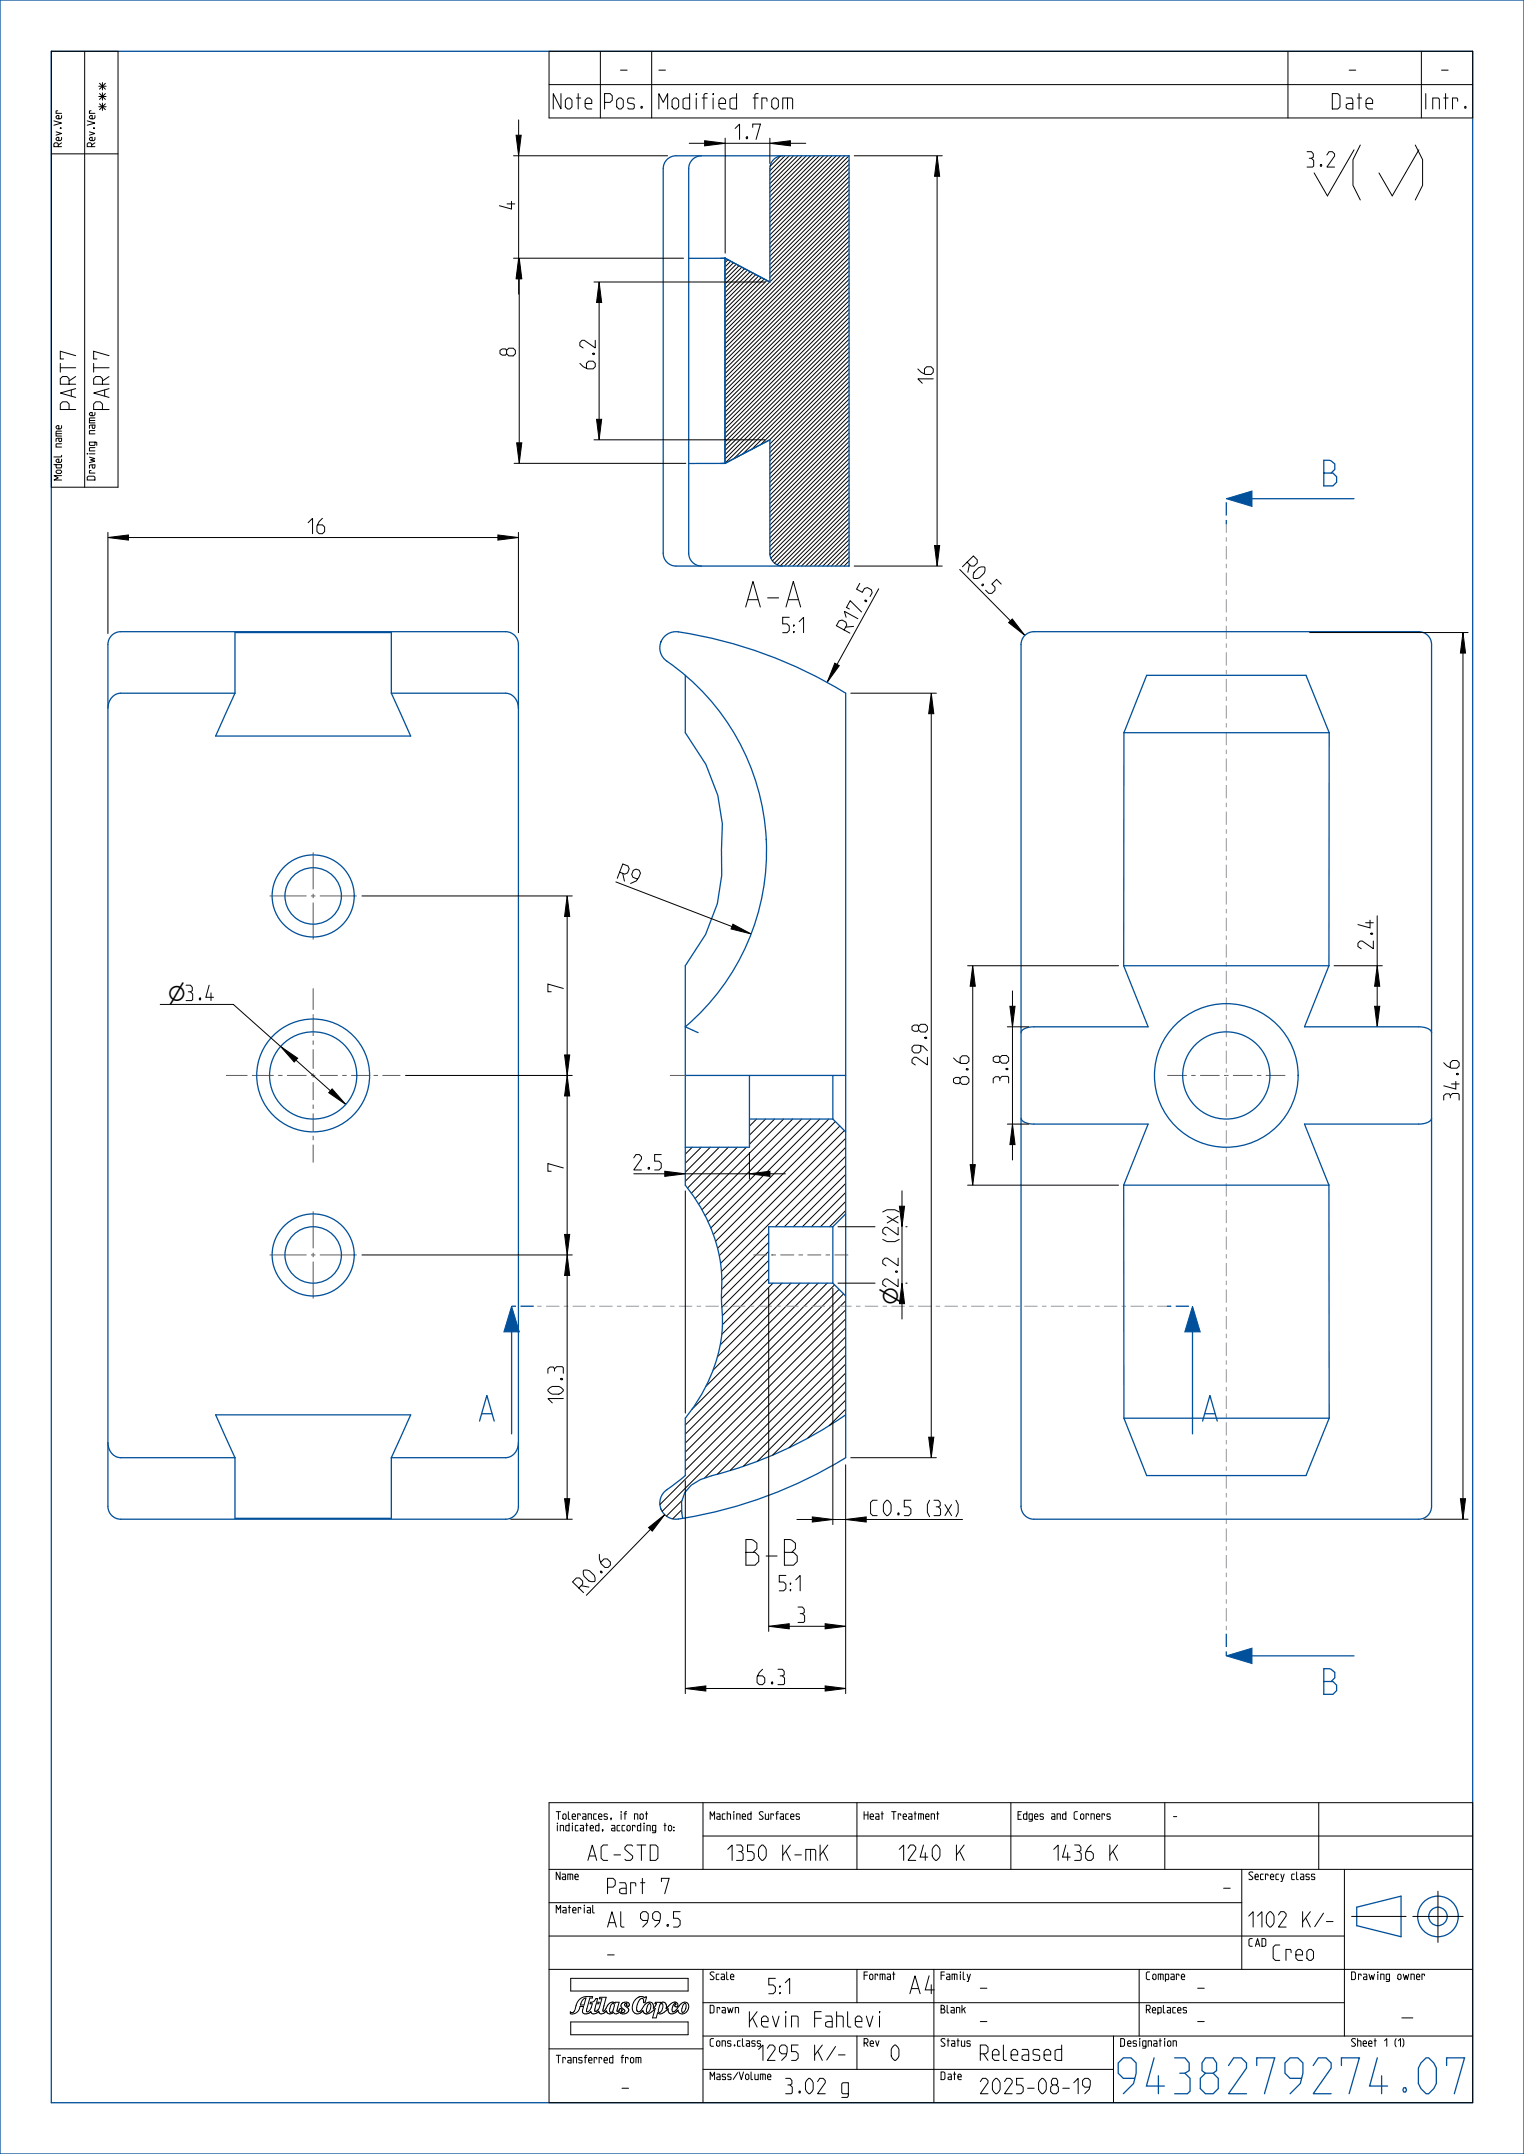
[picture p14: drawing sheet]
<svg xmlns="http://www.w3.org/2000/svg" width="297mm" height="420mm" viewBox="0 0 297 420" stroke-linecap="round" stroke-linejoin="round" font-family="sans-serif">
<defs><g id="words">
<text font-size="13" x="263.7" y="38.3">( )</text>
<text font-size="9.1" fill="#00509b" x="216.5" y="408.2">9438279274.07</text>
<g font-size="6.5">
<text x="145.8" y="118.4">A-A</text>
<text x="145.1" y="305.2">B-B</text>
<text x="272.6" y="395.2">-</text>
</g>
<text font-size="4.6" x="176.6" y="388.7">A4</text>
<g font-size="4.1">
<text x="32.7" y="195.1">⌀3.4</text>
<text x="32.7" y="195.1">⌀</text>
<text x="175" y="254.4" transform="rotate(-90 175 254.4)">⌀2.2 (2x)</text>
<text x="175" y="254.4" transform="rotate(-90 175 254.4)">⌀</text>
</g>
<g font-size="3.9">
<text x="120.8" y="14.7">-</text>
<text x="128.4" y="14.7">-</text>
<text x="262.8" y="14.7">-</text>
<text x="280.8" y="14.7">-</text>
<text x="21.3" y="21.5" transform="rotate(-90 21.3 21.5)">***</text>
<text x="107.3" y="21.2">Note</text>
<text x="117.3" y="21.2">Pos.</text>
<text x="128.4" y="21.2">Modified from</text>
<text x="259.3" y="21.2">Date</text>
<text x="276.1" y="21.2">Intr.</text>
<text x="143.3" y="27.2">1.7</text>
<text x="254.7" y="32.6">3.2</text>
<text x="100.3" y="40.8" transform="rotate(-90 100.3 40.8)">4</text>
<text x="100.4" y="69.4" transform="rotate(-90 100.4 69.4)">8</text>
<text x="116" y="71.9" transform="rotate(-90 116 71.9)">6.2</text>
<text x="181.9" y="74.7" transform="rotate(-90 181.9 74.7)">16</text>
<text x="14.7" y="79.8" transform="rotate(-90 14.7 79.8)">PART7</text>
<text x="21.3" y="79.8" transform="rotate(-90 21.3 79.8)">PART7</text>
<text x="60.1" y="104.1">16</text>
<text x="187.6" y="110.5" transform="rotate(45 187.6 110.5)">R0.5</text>
<text x="150.4" y="123.4">5:1</text>
<text x="165.6" y="123.5" transform="rotate(-61 165.6 123.5)">R17.5</text>
<text x="120.3" y="171.3" transform="rotate(21 120.3 171.3)">R9</text>
<text x="267.6" y="185" transform="rotate(-90 267.6 185)">2.4</text>
<text x="109.8" y="193.4" transform="rotate(-90 109.8 193.4)">7</text>
<text x="180.7" y="207.7" transform="rotate(-90 180.7 207.7)">29.8</text>
<text x="188.8" y="211.4" transform="rotate(-90 188.8 211.4)">8.6</text>
<text x="196.6" y="211.2" transform="rotate(-90 196.6 211.2)">3.8</text>
<text x="284.4" y="214.5" transform="rotate(-90 284.4 214.5)">34.6</text>
<text x="109.8" y="228.4" transform="rotate(-90 109.8 228.4)">7</text>
<text x="123.5" y="228.1">2.5</text>
<text x="109.8" y="273.6" transform="rotate(-90 109.8 273.6)">10.3</text>
<text x="169.7" y="295.5">C0.5 (3x)</text>
<text x="113.7" y="310.5" transform="rotate(-46 113.7 310.5)">R0.6</text>
<text x="149.8" y="310.2">5:1</text>
<text x="155.5" y="316.4">3</text>
<text x="147.5" y="328.5">6.3</text>
<text x="115" y="362.7">AC-STD</text>
<text x="141.5" y="362.7">1350 K-mK</text>
<text x="175" y="362.7">1240 K</text>
<text x="205" y="362.7">1436 K</text>
<text x="117.8" y="369.2">Part 7</text>
<text x="238.3" y="369.2">-</text>
<text x="117.8" y="375.7">Al 99.5</text>
<text x="242.6" y="375.7">1102 K/-</text>
<text x="118.4" y="382.2">-</text>
<text x="248.1" y="382.2">Creo</text>
<text x="148.5" y="388.7">5:1</text>
<text x="191" y="388.7">-</text>
<text x="233.4" y="388.7">-</text>
<text x="145.4" y="395.2">Kevin Fahlevi</text>
<text x="191" y="395.2">-</text>
<text x="233.4" y="395.2">-</text>
<text x="147.8" y="401.7">1295 K/-</text>
<text x="173.1" y="401.7">0</text>
<text x="190.4" y="401.7">Released</text>
<text x="120.8" y="408.2">-</text>
<text x="152.4" y="408.2">3.02 g</text>
<text x="190.4" y="408.2">2025-08-19</text>
</g>
<g font-size="2">
<text x="12" y="28.6" transform="rotate(-90 12 28.6)">Rev.Ver</text>
<text x="18.5" y="28.6" transform="rotate(-90 18.5 28.6)">Rev.Ver</text>
<text x="12" y="93.6" transform="rotate(-90 12 93.6)">Model name</text>
<text x="18.5" y="93.6" transform="rotate(-90 18.5 93.6)">Drawing name</text>
<text x="108.4" y="354.7">Tolerances, if not</text>
<text x="108.4" y="357">indicated, according to:</text>
<text x="138.4" y="354.7">Machined Surfaces</text>
<text x="168.4" y="354.7">Heat Treatment</text>
<text x="198.4" y="354.7">Edges and Corners</text>
<text x="228.4" y="354.7">-</text>
<text x="108.4" y="366.5">Name</text>
<text x="243.4" y="366.5">Secrecy class</text>
<text x="108.4" y="373">Material</text>
<text x="243.4" y="379.5">CAD</text>
<text x="138.4" y="386">Scale</text>
<text x="168.4" y="386">Format</text>
<text x="183.4" y="386">Family</text>
<text x="223.4" y="386">Compare</text>
<text x="263.4" y="386">Drawing owner</text>
<text x="138.4" y="392.5">Drawn</text>
<text x="183.4" y="392.5">Blank</text>
<text x="223.4" y="392.5">Replaces</text>
<text x="138.4" y="399">Cons.class</text>
<text x="168.4" y="399">Rev</text>
<text x="183.4" y="399">Status</text>
<text x="218.4" y="399">Designation</text>
<text x="263.4" y="399">Sheet 1 (1)</text>
<text x="108.4" y="402.2">Transferred from</text>
<text x="138.4" y="405.5">Mass/Volume</text>
<text x="183.4" y="405.5">Date</text>
</g>
</g></defs>
<path d="M152.5 30.4a2.5 2.5 0 0 0-2.5 2.5M141.3 50.3l8.7 4.7M150 85.8l-8.7 4.5M150 107.9a2.5 2.5 0 0 0 2.5 2.5M164.8 275.9a80.5 80.5 0 0 1-26.1 11.8M133.6 287.7l-3.1 2.4a3.2 3.2 0 0 0-1.6 4.2 3.2 3.2 0 0 0 4.1 1.8" fill="none" stroke="#00509b" stroke-width=".25"/>
<g fill="none" stroke="#000" stroke-width=".19">
<path d="M152.1 30.4l-2 2.1M153 30.4l-3 2.9M153.8 30.4l-3.8 3.8M154.6 30.4l-4.6 4.6M155.5 30.4l-5.5 5.4M156.3 30.4l-6.3 6.2M157.1 30.4l-7.1 7.1M158 30.4l-8 7.9M158.8 30.4l-8.8 8.7M159.6 30.4l-9.6 9.6M160.5 30.4l-10.5 10.4M161.3 30.4l-11.3 11.2"/>
<path d="M162.1 30.4l-12.1 12.1M163 30.4l-13 12.9M163.8 30.4l-13.8 13.7M164.6 30.4l-14.6 14.6M165.5 30.4l-15.5 15.4M165.5 31.2l-15.5 15.4M165.5 32l-15.5 15.5M165.5 32.9l-15.5 15.4M165.5 33.7l-15.5 15.4M165.5 34.5l-15.5 15.5M165.5 35.4l-15.5 15.4M165.5 36.2l-15.5 15.4"/>
<path d="M165.5 37l-15.5 15.5M165.5 37.9l-15.5 15.4M165.5 38.7l-15.5 15.4M165.5 39.5l-24.2 24.2M141.3 50.3v.1M141.9 50.6l-.6 .6M142.4 50.9l-1.1 1.1M142.9 51.2l-1.6 1.6M143.5 51.5l-2.2 2.2M144 51.8l-2.7 2.7M144.6 52.1l-3.3 3.2M145.1 52.4l-3.8 3.8"/>
<path d="M145.7 52.7l-4.4 4.3M146.2 53l-4.9 4.8M146.7 53.2l-5.4 5.5M147.3 53.5l-6 6M147.8 53.8l-6.5 6.5M148.4 54.1l-7.1 7.1M148.9 54.4l-7.6 7.6M149.5 54.7l-8.2 8.1M165.5 40.3l-24.2 24.2M165.5 41.2l-24.2 24.1M165.5 42l-24.2 24.2M165.5 42.8l-24.2 24.2"/>
<path d="M165.5 43.7l-24.2 24.1M165.5 44.5l-24.2 24.2M165.5 45.3l-24.2 24.2M165.5 46.2l-24.2 24.1M165.5 47l-24.2 24.2M165.5 47.8l-24.2 24.2M165.5 48.7l-24.2 24.1M165.5 49.5l-24.2 24.1M165.5 50.3l-24.2 24.2M165.5 51.2l-24.2 24.1M165.5 52l-24.2 24.1M165.5 52.8l-24.2 24.2"/>
<path d="M165.5 53.7l-24.2 24.1M165.5 54.5l-24.2 24.1M165.5 55.3l-24.2 24.2M165.5 56.2l-24.2 24.1M165.5 57l-24.2 24.1M165.5 57.8l-24.2 24.2M165.5 58.7l-24.2 24.1M165.5 59.5l-24.2 24.1M165.5 60.3l-24.2 24.2M165.5 61.2l-24.2 24.1M165.5 62l-24.2 24.1M165.5 62.8l-24.2 24.2"/>
<path d="M165.5 63.6l-24.2 24.2M165.5 64.5l-24.2 24.1M165.5 65.3l-24.2 24.2M165.5 66.1l-24.2 24.2M165.5 67l-22.5 22.5M165.5 67.8l-20.7 20.7M165.5 68.6l-19 19M165.5 69.5l-17.3 17.2M165.5 70.3l-15.5 15.5M165.5 71.1l-15.5 15.5M165.5 72l-15.5 15.4M165.5 72.8l-15.5 15.4"/>
<path d="M165.5 73.6l-15.5 15.5M165.5 74.5l-15.5 15.4M165.5 75.3l-15.5 15.4M165.5 76.1l-15.5 15.5M165.5 77l-15.5 15.4M165.5 77.8l-15.5 15.4M165.5 78.6l-15.5 15.5M165.5 79.5l-15.5 15.4M165.5 80.3l-15.5 15.4M165.5 81.1l-15.5 15.5M165.5 82l-15.5 15.4M165.5 82.8l-15.5 15.4"/>
<path d="M165.5 83.6l-15.5 15.5M165.5 84.4l-15.5 15.5M165.5 85.3l-15.5 15.4M165.5 86.1l-15.5 15.4M165.5 86.9l-15.5 15.5M165.5 87.8l-15.5 15.4M165.5 88.6l-15.5 15.4M165.5 89.4l-15.5 15.5M165.5 90.3l-15.5 15.4M165.5 91.1l-15.5 15.4M165.5 91.9l-15.5 15.5M165.5 92.8l-15.4 15.4"/>
<path d="M165.5 93.6l-15.3 15.2M165.5 94.4l-15 15M165.5 95.3l-14.6 14.5M165.5 96.1l-14.1 14M165.5 96.9l-13.4 13.4M165.5 97.8l-12.6 12.6M165.5 98.6l-11.8 11.8M165.5 99.4l-11 11M165.5 100.3l-10.1 10.1M165.5 101.1l-9.3 9.3M165.5 101.9l-8.5 8.5M165.5 102.8l-7.7 7.6"/>
<path d="M165.5 103.6l-6.8 6.8M165.5 104.4l-6 6M165.5 105.2l-5.2 5.2M165.5 106.1l-4.3 4.3M165.5 106.9l-3.5 3.5M165.5 107.7l-2.7 2.7M165.5 108.6l-1.8 1.8M165.5 109.4l-1 1M165.5 110.2l-.2 .2M147.4 218.2l-1.3 1.4M149.2 218.2l-3.1 3.1M151 218.2l-4.9 4.9"/>
<path d="M152.7 218.2l-16.6 16.6M154.5 218.2l-17.7 17.7M156.2 218.2l-18.8 18.8M158 218.2l-20 20M159.8 218.2l-21.3 21.2M161.5 218.2l-22.5 22.5M162.8 218.7l-23.3 23.3M163.7 219.6l-23.9 23.8M134.9 223.7l-1.3 1.3M136.7 223.7l-3.1 3.1M138.4 223.7l-4.8 4.9M140.2 223.7l-6.6 6.6"/>
<path d="M141.9 223.7l-7.9 8M143.7 223.7l-9 9M145.5 223.7l-10 10M164.6 220.4l-24.4 24.4M164.8 222l-24.4 24.3M164.8 223.7l-24.2 24.2M164.8 225.5l-13.7 13.7M164.8 227.2l-12 12M164.8 229l-10.2 10.2M164.8 230.8l-8.4 8.4M164.8 232.5l-6.7 6.7M164.8 234.3l-4.9 4.9"/>
<path d="M164.8 236l-3.2 3.2M149.8 240.5l-9.1 9.1M149.8 242.2l-9.2 9.2M149.8 244l-9.2 9.2M149.8 245.8l-9.1 9.1M149.8 247.5l-9 9M149.8 249.3l-9 9M150.6 250.2l-9.9 10M152.4 250.2l-12 12M154.2 250.2l-14.4 14.4M155.9 250.2l-16.9 17M157.7 250.2l-20.1 20.1"/>
<path d="M159.5 250.2l-24.7 24.6M161.2 250.2l-27.6 27.7M162.6 250.5l-29 29.1M163.5 251.4l-29.9 30M164.4 252.3l-30.8 30.8M164.8 253.6l-31.2 31.3M164.8 255.4l-31.2 31.3M164.8 257.2l-36.2 36.2M164.8 258.9l-35.8 35.8M164.8 260.7l-27.5 27.5M164.8 262.4l-25 25M164.8 264.2l-22.5 22.5"/>
<path d="M164.8 266l-19.9 19.9M164.8 267.7l-17.2 17.2M164.8 269.5l-14.2 14.2M164.8 271.3l-11 11M164.8 273l-7.4 7.4M164.8 274.8l-3.2 3.2M132.8 294.5l-1.7 1.7M132.9 292.6l-3 3M133 296l-.1 .1"/>
</g>
<path d="M239 322.9l5-1.5v3z" fill="#00509b"/>
<path d="M239 322.9l5-1.5v3z" fill="none" stroke="#00509b" stroke-width=".19"/>
<path d="M258 327.9h1.4l.7-.7v-1.1l-.7-.6-1.4-.1v5h1.8l.7-.7v-1.1l-.7-.7h-.4" fill="none" stroke="#00509b" stroke-width=".25"/>
<path d="M239 97.2l5-1.5v3z" fill="#00509b"/>
<path d="M239 97.2l5-1.5v3z" fill="none" stroke="#00509b" stroke-width=".19"/>
<path d="M258 92.2h1.4l.7-.7v-1l-.7-.6-.3-.2h-1.1v5h1.8l.7-.7v-1l-.7-.8h-.4" fill="none" stroke="#00509b" stroke-width=".25"/>
<path d="M99.7 254.7l1.5 5h-3z" fill="#00509b"/>
<path d="M99.7 254.7l1.5 5h-3z" fill="none" stroke="#00509b" stroke-width=".19"/>
<path d="M93.5 277.1l1.4-5 1.4 5M93.9 275.7h1.9" fill="none" stroke="#00509b" stroke-width=".25"/>
<path d="M232.4 254.7l1.5 5h-3z" fill="#00509b"/>
<path d="M232.4 254.7l1.5 5h-3z" fill="none" stroke="#00509b" stroke-width=".19"/>
<g fill="none" stroke="#00509b" stroke-width=".25">
<path d="M0 0h297v420h-297zM10 10h277v400h-277zM129.8 31.3a2.5 2.5 0 0 1 1.9-.9h33.8v80h-33.8a2.5 2.5 0 0 1-2.5-2.5v-75l.1-.6zM136.7 30.4a2.5 2.5 0 0 0-2.5 2.5v75a2.5 2.5 0 0 0 2.5 2.5M150 32.9v22.1l-8.7-4.7v40l8.7-4.5v22.1M141.3 50.4v40M141.3 50.4h.1M141.3 50.4h-.8M141.3 50.4h-7.1M141.3 50.3v.1M140.5 90.4h.8h-7.1M141.3 90.4h.1"/>
<path d="M141.3 90.3v.1M244 97.2h19.9M21 125.7a2.5 2.5 0 0 1 2.5-2.5h75a2.5 2.5 0 0 1 2.5 2.5M21 125.7v168a2.5 2.5 0 0 0 2.5 2.5h75a2.5 2.5 0 0 0 2.5-2.5v-168M45.8 135.2l-3.8 8.3h38l-3.7-8.3M45.8 135.2h-22.3a2.76 2.76 0 0 0-2.5 2.9M45.8 135.2v-11.9h30.5v11.9M76.3 135.2h22.2a2.76 2.76 0 0 1 2.5 2.9M133.6 131.7v11.2l4 6.1 2.3 6.1 .9 5.5-.2 5.1v5l-.8 5.5-2.3 6-3.9 6.1v42.8a29.7 29.7 0 0 1 7 21.6v1.3a28.8 28.8 0 0 1-5.4 20.3l-1.6 2.2v11.2M199.9 123.7l1-.5h.6h75a2.5 2.5 0 0 1 2.5 2.5v168a2.5 2.5 0 0 1-2.5 2.5h-75a2.5 2.5 0 0 1-2.5-2.5v-168a2.5 2.5 0 0 1 .9-2zM219 142.9l4.5-11.2h31l4.5 11.2M219 142.9v45.4"/>
<path d="M219 142.9h40M259 142.9v45.4M219 188.3l4.7 11.9-23.2 .1a1.79 1.79 0 0 0-1.5 1.1M219 188.3h40M259 188.3l-4.8 11.9 23.3 .1a1.79 1.79 0 0 1 1.5 1.1M133.6 209.7h31.2M136.1 201.4l-2.5-1.2a45.1 45.1 0 0 0-4.1-71.7 3.2 3.2 0 0 1-.6-3.6 3.2 3.2 0 0 1 3.3-1.7 87.5 87.5 0 0 1 32.6 12v149a87.5 87.5 0 0 1-31.7 11.8M146.1 209.7v14h-12.5M146.1 218.2h16.2M162.3 218.2l2.5 2.5M162.3 209.7v8.5M199 218a2.08 2.08 0 0 0 2.1 1.2h22.6l-4.7 11.9"/>
<path d="M279 218a2.08 2.08 0 0 1-2.1 1.2h-22.7l4.8 11.9M162.3 239.2h-12.5v11h12.5M162.3 239.2v11M164.8 236.7l-2.5 2.5M219 231.1v45.4M219 231.1h40M259 231.1v45.4M99.7 259.7v19.9M162.3 250.2l2.5 2.5M232.4 259.7v19.9M219 276.5l4.5 11.2h31l4.5-11.2M219 276.5h40"/>
<path d="M234.4 277.1l1.4-5 1.4 5M234.8 275.7h1.9M21 281.3a2.76 2.76 0 0 0 2.5 2.9h22.3M45.8 284.2l-3.8-8.3h38l-3.7 8.3M45.8 284.2v11.9h30.5v-11.9M101 281.3a2.76 2.76 0 0 1-2.5 2.9h-22.2M138.7 287.7l-2.2 .8a5.6 5.6 0 0 0-3.6 6.5l.1 1.1M244 322.9h19.9M264.4 371.9l8.6-2.2v7.9l-8.6-2.1z"/>
<circle cx="61" cy="174.7" r="8"/>
<circle cx="61" cy="174.7" r="5.5"/>
<circle cx="61" cy="209.7" r="11"/>
<circle cx="61" cy="209.7" r="8.5"/>
<circle cx="239" cy="209.7" r="14"/>
<circle cx="239" cy="209.7" r="8.5"/>
<circle cx="61" cy="244.7" r="8"/>
<circle cx="61" cy="244.7" r="5.5"/>
<circle cx="280.2" cy="373.7" r="4"/>
<circle cx="280.2" cy="373.7" r="1.8"/>
</g>
<path d="M239 102.2v-5M99.7 254.7h5M227.4 254.7h5M239 322.9v-5" fill="none" stroke="#00509b" stroke-width=".25" stroke-dasharray=".9 .9 2.6 .9" stroke-linecap="butt"/>
<path d="M104.7 254.7h122.7M239 317.9v-215.7" fill="none" stroke="#9196a0" stroke-width=".19" stroke-dasharray=".9 .9 2.6 .9" stroke-linecap="butt"/>
<g fill="#000">
<path d="M100.6 26.4h1l-.5 4zM137.3 27.4l4 .5-4 .5zM150 27.9l4-.5v1zM182.6 30.4l.5 4h-1zM101.1 50.3l.5 4h-1zM101.2 50.3l.5 4h-1zM116.8 55l.5 4h-1zM100.7 86.3h1l-.5 4zM116.3 81.8h1l-.5 4zM21 104.8l4-.5v1zM97 104.3l4 .5-4 .5zM182.1 106.4h1l-.5 4z"/>
<path d="M162.7 129.3l.9 .5-2.4 3.3zM181.5 135.2l.5 4h-1zM196.6 121.4l.7-.7 2.4 3.2zM285.1 123.3l.5 4h-1zM110.5 174.7l.5 4h-1zM142.8 180.2l3.6 1.9-3.9-1zM189.6 188.3l.5 4h-1zM268.4 188.3l.5 4h-1zM54.7 204l3.3 2.3-.7 .8zM64.7 212.3l2.7 3-3.3-2.2zM110 205.7h1l-.5 4zM110.5 209.7l.5 4h-1z"/>
<path d="M196.8 196.2h1l-.5 4zM197.3 219.2l.5 4h-1zM267.9 196.2h1l-.5 4zM129.6 228.4l4 .5-4 .5zM146.1 228.9l4-.5v1zM189.1 227.1h1l-.5 4zM110 240.7h1l-.5 4zM110.5 244.7l.5 4h-1zM110 292.2h1l-.5 4zM126.4 297.9l3.1-2.6-2.4 3.3zM158.3 295.8l4 .5-4 .5zM164.8 296.3l4-.5v1z"/>
<path d="M181 280.2h1l-.5 4zM284.6 292.2h1l-.5 4zM149.8 317.1l4-.5v1zM160.8 316.6l4 .5-4 .5zM133.6 329.2l4-.5v1zM160.8 328.7l4 .5-4 .5z"/>
</g>
<g fill="none" stroke="#000" stroke-width=".19">
<path d="M10 10h13v85h-13zM16.5 10v85M107 10h180v13h-180zM107 16.5h180M117 10v13M127 10v13M251 10v13M277 10v13M10 30h13M100.1 30.4h30M100.6 26.4h1l-.5 4zM101.1 23.4v3"/>
<path d="M101.1 30.4v19.9M134.3 27.9h3M137.3 27.4l4 .5-4 .5zM141.3 26.9v22.4M141.3 27.9h8.7M150 27.9l4-.5v1zM150 26.9v5M154 27.9h3M166.5 30.4h17.1M182.6 30.4l.5 4h-1zM182.6 34.4v72M263.9 29.2l-5.2 9-2.6-4.5"/>
<path d="M100.1 50.3h33.1M101.1 50.3l.5 4h-1zM101.1 54.3v3M101.2 50.3l.5 4h-1zM101.2 54.3v32M115.8 55h33.2M116.8 55l.5 4h-1zM116.8 59v22.8M100.2 90.3h33.5M100.7 86.3h1l-.5 4zM115.8 85.8h33.2M116.3 81.8h1l-.5 4z"/>
<path d="M21 104.8l4-.5v1zM21 103.8v19.7M25 104.8h72M97 104.3l4 .5-4 .5zM101 103.8v19.6M166.5 110.4h17.1M171.2 114.8l-8.1 14.8M182.1 106.4h1l-.5 4zM187 111l9.9 10M162.7 129.3l.9 .5-2.4 3.3zM165.8 135.2h16.7M181.5 135.2l.5 4h-1z"/>
<path d="M181.5 139.2v141M196.6 121.4l.7-.7 2.4 3.2zM255.2 123.3h30.9M285.1 123.3l.5 4h-1zM285.1 127.3v164.9M70.5 174.7h41M110.5 174.7l.5 4h-1zM110.5 178.7v27M120 172l22.7 8.7M268.4 178.6v9.7M31.2 195.9h14.3l9.2 8.1M142.8 180.2l3.6 1.9-3.9-1z"/>
<path d="M188.6 188.3h29.4M189.6 188.3l.5 4h-1zM189.6 192.3v34.8M196.8 196.2h1l-.5 4zM197.3 193.2v3M260 188.3h9.4M267.9 196.2h1l-.5 4zM268.4 188.3l.5 4h-1zM268.4 192.3v3.9M54.7 204l3.3 2.3-.7 .8zM57.7 206.7l6.7 6M64.7 212.3l2.7 3-3.3-2.2z"/>
<path d="M79 209.7h32.5M110 205.7h1l-.5 4zM110.5 209.7l.5 4h-1zM110.5 213.7v27M196.3 219.2h4.2M196.3 200.2h4.2M197.3 219.2l.5 4h-1zM197.3 200.2v19M129.6 228.4l4 .5-4 .5zM133.6 232.2v43.3M133.6 228.9h12.5M146.1 228.9l4-.5v1z"/>
<path d="M146.1 224.7v5.2M150.1 228.9h3M163.3 239.2h7.2M175.8 232.2v3M175.8 239.2v11M188.6 231.1h29.4M189.1 227.1h1l-.5 4zM197.3 223.2v3M70.5 244.7h41M110 240.7h1l-.5 4zM110.5 244.7l.5 4h-1zM110.5 248.7v43.5"/>
<path d="M149.8 251.2v66.9M162.3 251.2v46.1M163.3 250.2h7.2M175.8 254.2v3M99.5 296.2h12M110 292.2h1l-.5 4zM126.4 297.9l3.1-2.6-2.4 3.3zM126.8 298.2l-12.5 12.9M133.6 288.7v41.5M155.3 296.3h3M158.3 295.8l4 .5-4 .5zM162.3 296.3h2.5"/>
<path d="M164.8 296.3l4-.5v1zM164.8 285.6v44.6M165.8 284.2h16.7M168.8 296.3h18.8M181 280.2h1l-.5 4zM277.5 296.2h8.6M284.6 292.2h1l-.5 4zM149.8 317.1l4-.5v1zM153.8 317.1h7M160.8 316.6l4 .5-4 .5zM133.6 329.2l4-.5v1zM137.6 329.2h23.2"/>
<path d="M160.8 328.7l4 .5-4 .5zM107 351.5h180v58.5h-180zM137 358h150M137 351.5v13M167 351.5v13M197 351.5v13M227 351.5v13M257 351.5v13M107 364.5h180M107 371h135M107 377.5h155M242 364.5v19.5"/>
<path d="M262 364.5v32.5M263.4 373.7h10.6M275.3 373.7h9.8M280.2 368.7v10M107 384h180M107 399.5h30M111.2 385.7h22.9v2.5h-22.9zM111.2 394.3h22.9v2.4h-22.9zM112.9 389.9l1-.6h1.6l-.1 .3h-.4l-.7 2.3a.23 .23 0 0 0 0 .2 .23 .23 0 0 0 .2 .2l.4-.3 .3-.6 .2-.7h-.4l.1-.3 .5-.1 .5-.6h.4l-.2 .7h.5l-.1 .3h-.5l-.3 1a.32 .32 0 0 0 .1 .5 .32 .32 0 0 0 .5-.2l.3-.6 .5-1.7h-.5l.1-.3h1.2l-.6 2.8 .4-.2 .4-.8a.95 .95 0 0 1 1.6-.6v-.2h.8l-.5 1.6 .1 .2 .3-.1a.33 .33 0 0 1 .2-.4 .33 .33 0 0 1 .4 .2 .33 .33 0 0 1-.1 .4 .36 .36 0 0 0 .6 0 .36 .36 0 0 0-.3-.6 .74 .74 0 0 1-.3-1 .74 .74 0 0 1 1-.3 .41 .41 0 0 1 .6 .3 .41 .41 0 0 1-.4 .5l-.2-.2 .1-.3a.29 .29 0 0 0-.5 .1 .29 .29 0 0 0 .2 .4 .76 .76 0 0 1 .6 .9 .76 .76 0 0 1-.9 .6l-.6-.1-.3-.3-.8 .4-.4-.3a.74 .74 0 0 1-.8 .3 .74 .74 0 0 1-.5-.6 .95 .95 0 0 1-1.5 .3v-.2a.87 .87 0 0 1-.8 .5 .87 .87 0 0 1-.8-.5 1.08 1.08 0 0 1-1.6 .2l.2-1.2h-.7l-.3 .8-.5 .5-1.1 .1v-.3l.2 .1a.79 .79 0 0 0 .8-.9l.4-1zM113.7 389.9l.5-.3-.4 1.4h-.7zM116.1 389.7h.1M119.2 390.8l.4-.1 .1 .4-.3 1-.5 .3-.1-.6z"/>
<path d="M124 389.7a1.2 1.2 0 0 1 1.6-.2l.4-.1-.3 1.1h-.3v-.1a.5 .5 0 0 0-.3-.7 .5 .5 0 0 0-.6 .5 1.78 1.78 0 0 0-.3 2h.4l.3-.2a2.5 2.5 0 0 1 1.6-1.6 .82 .82 0 0 1 .8 1.2l.6-.9h-.3l.1-.3h1v.2a.8 .8 0 0 1 1 .1 .8 .8 0 0 1 .1 1l.3-.3a1.45 1.45 0 0 1 1.9-.8 .37 .37 0 0 1 .1 .5 .37 .37 0 0 1-.6 0l.2-.3a.19 .19 0 0 0-.2-.2 .19 .19 0 0 0-.2 .2l-.3 1.1a.34 .34 0 0 0 .2 .4 .34 .34 0 0 0 .4-.2 3.9 3.9 0 0 1 1.8-1.7 1.05 1.05 0 0 1 .9 .8 1.05 1.05 0 0 1-.5 1.1 .92 .92 0 0 1-.9 .4 .92 .92 0 0 1-.8-.8l-.1 .2a1.32 1.32 0 0 1-1.6 .4l-.2-.4v-.4l-.9 .7a.85 .85 0 0 1-1.1 .1l-.3 1h-.7l.5-1.9-.1 .1a1.65 1.65 0 0 1-1.9 .9l-.4-.5-.1 .1a1.11 1.11 0 0 1-1.5 .3 1.11 1.11 0 0 1-.4-1.4l.3-.8zM126.4 390.8l.4-.1v.7l-.3 .8-.4 .2-.1-.5zM126.6 390.7h.1M128.7 390.8l.4-.1 .1 .6-.3 .8-.4 .3-.2-.4zM133.3 390.8l.3-.1 .1 .7-.3 .7-.4 .3-.1-.6zM133.5 390.7h.1M137 390.5h125M137 397h150M137 384v26M167 384v6.5M167 397v6.5M182 384v26"/>
<path d="M217 397v13M222 384v13M137 403.5h80"/>
</g>
<g fill="none" stroke="#785055" stroke-width=".19">
<path d="M52.5 174.7h7.2M60.6 174.7h.9M61 166.2v7.2M61 174.3v.8M61 176v7.2M62.3 174.7h7.2M61 192.7v4.2M61 197.8v4.2M44 209.7h4.2M49.1 209.7h4.2M54.2 209.7h.9M55.9 209.7h3.8"/>
<path d="M60.6 209.7h.9M61 202.9v.8M61 204.6v3.8M61 209.3v.8M61 211v3.5M61 215.4v.8M61 217.1v3.5M62.3 209.7h3.5M66.7 209.7h.9M68.4 209.7h3.5M72.8 209.7h.9M74.5 209.7h3.5"/>
<path d="M130.6 209.7h3M227.5 209.7h3.8M232.2 209.7h.8M233.9 209.7h3.8M238.6 209.7h.8M240.3 209.7h3.8M245 209.7h.8M246.7 209.7h3.8M61 221.5v.8M61 223.2v3.5M61 236.2v7.2M52.5 244.7h7.2"/>
<path d="M60.6 244.7h.9M61 244.3v.8M61 246v7.2M62.3 244.7h7.2M146.8 244.7h2.7M150.4 244.7h.1M150.4 244.7h.8M152.1 244.7h2.7M155.6 244.7h.9M157.3 244.7h2.7M160.9 244.7h.9M162.6 244.7h2.7"/>
</g>
<use href="#words"/>
</svg>
